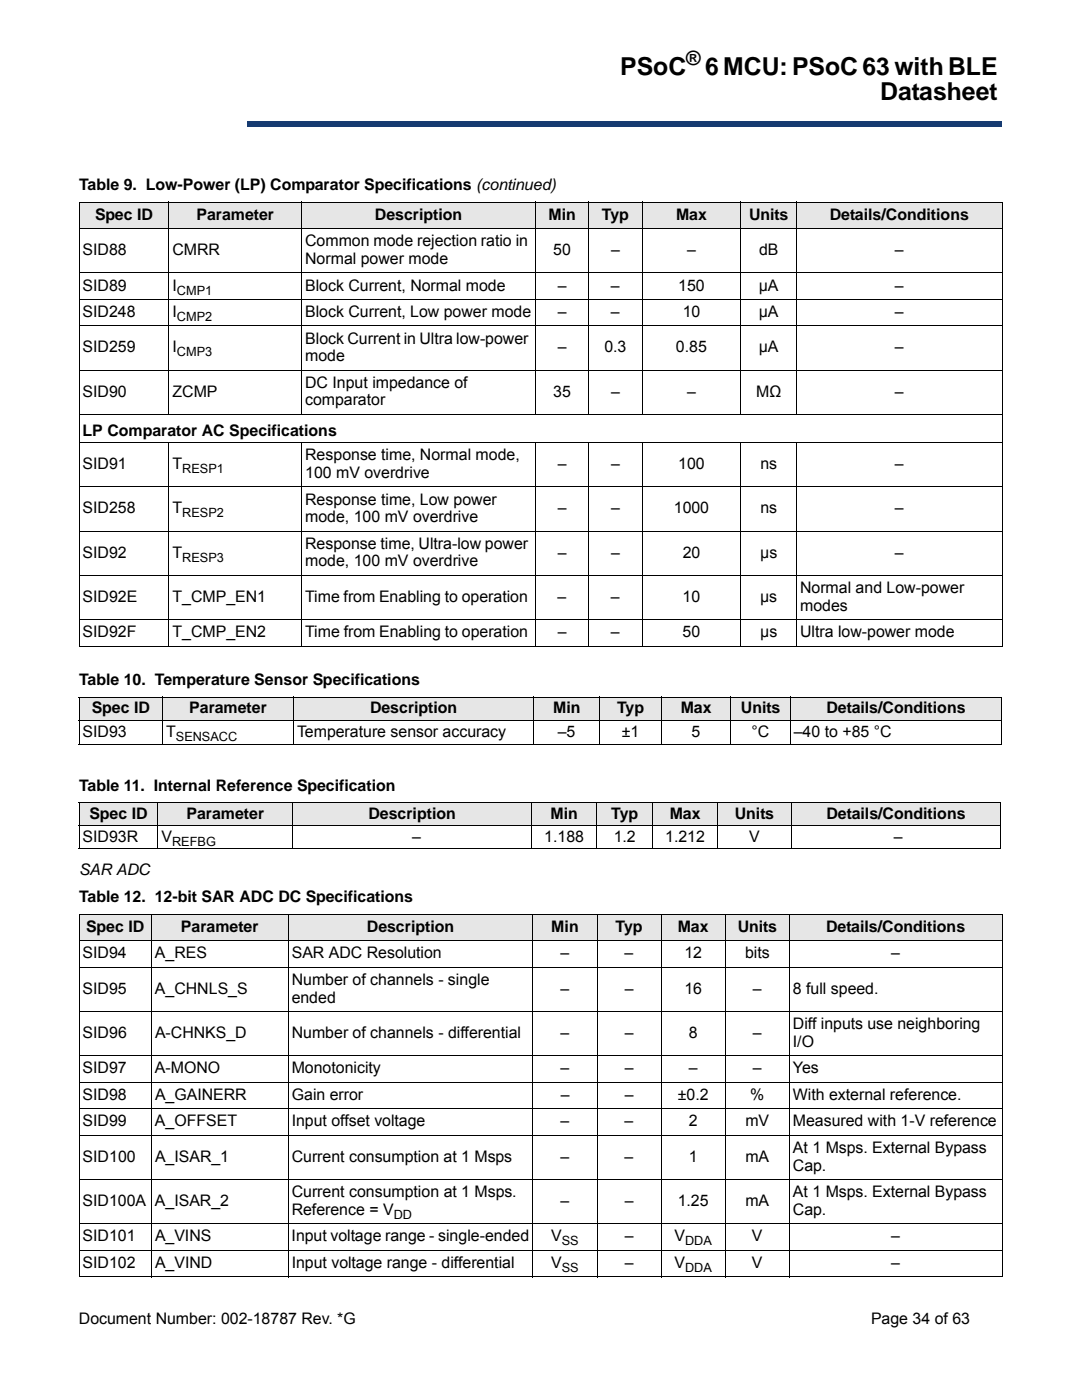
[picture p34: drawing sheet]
<svg xmlns="http://www.w3.org/2000/svg" width="216mm" height="279mm" viewBox="0 0 216 279" stroke-linecap="round" stroke-linejoin="round" font-family="sans-serif">
<defs><g id="words">
<g font-size="4.9">
<text x="123.8" y="15">PSoC</text>
<text x="140.7" y="15">6 MCU: PSoC 63 with BLE</text>
<text x="175.6" y="20">Datasheet</text>
</g>
<text font-size="3.9" x="136.9" y="13">®</text>
<g font-size="3.2">
<text x="15.8" y="37.9">Table 9. Low-Power (LP) Comparator Specifications (continued)</text>
<text x="19" y="43.9">Spec ID</text>
<text x="39.2" y="43.9">Parameter</text>
<text x="74.8" y="43.9">Description</text>
<text x="109.5" y="43.9">Min</text>
<text x="120.1" y="43.9">Typ</text>
<text x="134.9" y="43.9">Max</text>
<text x="149.5" y="43.9">Units</text>
<text x="165.6" y="43.9">Details/Conditions</text>
<text x="16.5" y="50.9">SID88</text>
<text x="34.4" y="50.9">CMRR</text>
<text x="60.9" y="49.2">Common mode rejection ratio in</text>
<text x="60.9" y="52.7">Normal power mode</text>
<text x="110.4" y="50.9">50</text>
<text x="121.9" y="50.9">–</text>
<text x="137.1" y="50.9">–</text>
<text x="151.5" y="50.9">dB</text>
<text x="178.6" y="50.9">–</text>
<text x="16.5" y="58">SID89</text>
<text x="34.4" y="58">I</text>
<text x="60.9" y="58">Block Current, Normal mode</text>
<text x="111.3" y="58">–</text>
<text x="121.9" y="58">–</text>
<text x="135.3" y="58">150</text>
<text x="151.4" y="58">µA</text>
<text x="178.5" y="58">–</text>
<text x="16.5" y="63.3">SID248</text>
<text x="34.4" y="63.3">I</text>
<text x="60.9" y="63.3">Block Current, Low power mode</text>
<text x="111.3" y="63.3">–</text>
<text x="121.9" y="63.3">–</text>
<text x="136.2" y="63.3">10</text>
<text x="151.4" y="63.3">µA</text>
<text x="178.6" y="63.3">–</text>
<text x="16.5" y="70.3">SID259</text>
<text x="34.4" y="70.3">I</text>
<text x="60.9" y="68.6">Block Current in Ultra low-power</text>
<text x="111.3" y="70.3">–</text>
<text x="120.6" y="70.3">0.3</text>
<text x="134.9" y="70.3">0.85</text>
<text x="151.4" y="70.3">µA</text>
<text x="178.6" y="70.3">–</text>
<text x="60.9" y="77.4">DC Input impedance of</text>
<text x="60.9" y="72.1">mode</text>
<text x="16.5" y="79.2">SID90</text>
<text x="34.4" y="79.2">ZCMP</text>
<text x="60.9" y="80.9">comparator</text>
<text x="110.4" y="79.2">35</text>
<text x="121.9" y="79.2">–</text>
<text x="137.1" y="79.2">–</text>
<text x="150.9" y="79.2">MΩ</text>
<text x="178.6" y="79.2">–</text>
<text x="16.5" y="87">LP Comparator AC Specifications</text>
<text x="16.5" y="93.6">SID91</text>
<text x="34.4" y="93.6">T</text>
<text x="60.9" y="91.9">Response time, Normal mode,</text>
<text x="60.9" y="95.4">100 mV overdrive</text>
<text x="111.3" y="93.6">–</text>
<text x="121.9" y="93.6">–</text>
<text x="135.3" y="93.6">100</text>
<text x="151.7" y="93.6">ns</text>
<text x="178.6" y="93.6">–</text>
<text x="60.9" y="100.7">Response time, Low power</text>
<text x="16.5" y="102.5">SID258</text>
<text x="34.4" y="102.5">T</text>
<text x="60.9" y="104.2">mode, 100 mV overdrive</text>
<text x="111.3" y="102.5">–</text>
<text x="121.9" y="102.5">–</text>
<text x="134.4" y="102.5">1000</text>
<text x="151.7" y="102.5">ns</text>
<text x="178.6" y="102.5">–</text>
<text x="16.5" y="111.3">SID92</text>
<text x="34.4" y="111.3">T</text>
<text x="60.9" y="109.5">Response time, Ultra-low power</text>
<text x="60.9" y="113.1">mode, 100 mV overdrive</text>
<text x="111.3" y="111.3">–</text>
<text x="121.9" y="111.3">–</text>
<text x="136.2" y="111.3">20</text>
<text x="151.7" y="111.3">µs</text>
<text x="178.6" y="111.3">–</text>
<text x="159.7" y="118.3">Normal and Low-power</text>
<text x="16.5" y="120.1">SID92E</text>
<text x="34.4" y="120.1">T_CMP_EN1</text>
<text x="60.9" y="120.1">Time from Enabling to operation</text>
<text x="111.3" y="120.1">–</text>
<text x="121.9" y="120.1">–</text>
<text x="136.2" y="120.1">10</text>
<text x="151.7" y="120.1">µs</text>
<text x="159.7" y="121.9">modes</text>
<text x="16.5" y="127.1">SID92F</text>
<text x="34.4" y="127.1">T_CMP_EN2</text>
<text x="60.9" y="127.1">Time from Enabling to operation</text>
<text x="111.3" y="127.1">–</text>
<text x="121.9" y="127.1">–</text>
<text x="136.2" y="127.1">50</text>
<text x="151.7" y="127.1">µs</text>
<text x="159.7" y="127.1">Ultra low-power mode</text>
<text x="15.8" y="136.7">Table 10. Temperature Sensor Specifications</text>
<text x="18.3" y="142.3">Spec ID</text>
<text x="37.8" y="142.3">Parameter</text>
<text x="73.8" y="142.3">Description</text>
<text x="110.4" y="142.3">Min</text>
<text x="123.1" y="142.3">Typ</text>
<text x="135.8" y="142.3">Max</text>
<text x="147.8" y="142.3">Units</text>
<text x="164.9" y="142.3">Details/Conditions</text>
<text x="16.5" y="147">SID93</text>
<text x="33.2" y="147">T</text>
<text x="59.3" y="147">Temperature sensor accuracy</text>
<text x="111.3" y="147">–5</text>
<text x="124.1" y="147">±1</text>
<text x="138" y="147">5</text>
<text x="150" y="147">°C</text>
<text x="158.4" y="147">–40 to +85 °C</text>
<text x="15.8" y="157.8">Table 11. Internal Reference Specification</text>
<text x="16.5" y="168">SID93R</text>
<text x="17.9" y="163.4">Spec ID</text>
<text x="32.2" y="168">V</text>
<text x="37.2" y="163.4">Parameter</text>
<text x="73.5" y="163.4">Description</text>
<text x="82.2" y="168">–</text>
<text x="108.6" y="168">1.188</text>
<text x="109.9" y="163.4">Min</text>
<text x="121.9" y="163.4">Typ</text>
<text x="122.5" y="168">1.2</text>
<text x="132.7" y="168">1.212</text>
<text x="133.6" y="163.4">Max</text>
<text x="146.6" y="163.4">Units</text>
<text x="149.5" y="168">V</text>
<text x="164.9" y="163.4">Details/Conditions</text>
<text x="178.3" y="168">–</text>
<text x="15.8" y="174.7">SAR ADC</text>
<text x="15.8" y="180">Table 12. 12-bit SAR ADC DC Specifications</text>
<text x="17.2" y="186">Spec ID</text>
<text x="36.1" y="186">Parameter</text>
<text x="73.2" y="186">Description</text>
<text x="110" y="186">Min</text>
<text x="122.8" y="186">Typ</text>
<text x="135.2" y="186">Max</text>
<text x="147.2" y="186">Units</text>
<text x="164.8" y="186">Details/Conditions</text>
<text x="16.5" y="191.3">SID94</text>
<text x="30.9" y="191.3">A_RES</text>
<text x="58.2" y="191.3">SAR ADC Resolution</text>
<text x="111.9" y="191.3">–</text>
<text x="124.6" y="191.3">–</text>
<text x="136.6" y="191.3">12</text>
<text x="148.7" y="191.3">bits</text>
<text x="177.9" y="191.3">–</text>
<text x="58.2" y="196.6">Number of channels - single</text>
<text x="16.5" y="198.4">SID95</text>
<text x="30.9" y="198.4">A_CHNLS_S</text>
<text x="58.2" y="200.1">ended</text>
<text x="111.9" y="198.4">–</text>
<text x="124.6" y="198.4">–</text>
<text x="136.6" y="198.4">16</text>
<text x="150.2" y="198.4">–</text>
<text x="158.2" y="198.4">8 full speed.</text>
<text x="16.5" y="207.2">SID96</text>
<text x="30.9" y="207.2">A-CHNKS_D</text>
<text x="58.2" y="207.2">Number of channels - differential</text>
<text x="111.9" y="207.2">–</text>
<text x="124.7" y="207.2">–</text>
<text x="137.4" y="207.2">8</text>
<text x="150.2" y="207.2">–</text>
<text x="158.2" y="205.4">Diff inputs use neighboring</text>
<text x="158.2" y="208.9">I/O</text>
<text x="16.5" y="214.2">SID97</text>
<text x="30.9" y="214.2">A-MONO</text>
<text x="58.2" y="214.2">Monotonicity</text>
<text x="111.9" y="214.2">–</text>
<text x="124.6" y="214.2">–</text>
<text x="137.4" y="214.2">–</text>
<text x="150.2" y="214.2">–</text>
<text x="158.2" y="214.2">Yes</text>
<text x="16.5" y="219.5">SID98</text>
<text x="30.9" y="219.5">A_GAINERR</text>
<text x="58.2" y="219.5">Gain error</text>
<text x="111.9" y="219.5">–</text>
<text x="124.7" y="219.5">–</text>
<text x="135.3" y="219.5">±0.2</text>
<text x="149.7" y="219.5">%</text>
<text x="158.2" y="219.5">With external reference.</text>
<text x="16.5" y="224.8">SID99</text>
<text x="30.9" y="224.8">A_OFFSET</text>
<text x="58.2" y="224.8">Input offset voltage</text>
<text x="111.9" y="224.8">–</text>
<text x="124.6" y="224.8">–</text>
<text x="137.4" y="224.8">2</text>
<text x="148.7" y="224.8">mV</text>
<text x="158.2" y="224.8">Measured with 1-V reference</text>
<text x="16.5" y="231.9">SID100</text>
<text x="30.9" y="231.9">A_ISAR_1</text>
<text x="58.2" y="231.9">Current consumption at 1 Msps</text>
<text x="111.9" y="231.9">–</text>
<text x="124.6" y="231.9">–</text>
<text x="137.4" y="231.9">1</text>
<text x="148.7" y="231.9">mA</text>
<text x="158.2" y="230.1">At 1 Msps. External Bypass</text>
<text x="158.2" y="233.6">Cap.</text>
<text x="58.2" y="238.9">Current consumption at 1 Msps.</text>
<text x="158.2" y="238.9">At 1 Msps. External Bypass</text>
<text x="16.5" y="240.7">SID100A A_ISAR_2</text>
<text x="58.2" y="242.4">Reference = V</text>
<text x="111.9" y="240.7">–</text>
<text x="124.6" y="240.7">–</text>
<text x="135.2" y="240.7">1.25</text>
<text x="148.7" y="240.7">mA</text>
<text x="158.2" y="242.4">Cap.</text>
<text x="16.5" y="247.7">SID101</text>
<text x="30.9" y="247.7">A_VINS</text>
<text x="58.2" y="247.7">Input voltage range - single-ended</text>
<text x="110" y="247.7">V</text>
<text x="124.7" y="247.7">–</text>
<text x="134.6" y="247.7">V</text>
<text x="150.1" y="247.7">V</text>
<text x="177.8" y="247.7">–</text>
<text x="16.5" y="253">SID102</text>
<text x="30.9" y="253">A_VIND</text>
<text x="58.2" y="253">Input voltage range - differential</text>
<text x="110" y="253">V</text>
<text x="124.7" y="253">–</text>
<text x="134.6" y="253">V</text>
<text x="150.1" y="253">V</text>
<text x="177.8" y="253">–</text>
<text x="15.7" y="264.1">Document Number: 002-18787 Rev. *G</text>
<text x="173.8" y="264.1">Page 34 of 63</text>
</g>
<g font-size="2.5">
<text x="35.3" y="58.8">CMP1</text>
<text x="35.3" y="64.1">CMP2</text>
<text x="35.3" y="71.1">CMP3</text>
<text x="36.4" y="94.4">RESP1</text>
<text x="36.4" y="103.3">RESP2</text>
<text x="36.4" y="112.1">RESP3</text>
<text x="35.1" y="147.8">SENSACC</text>
<text x="34.3" y="168.8">REFBG</text>
<text x="78.6" y="243.2">DD</text>
<text x="112.1" y="248.5">SS</text>
<text x="136.7" y="248.5">DDA</text>
<text x="112.1" y="253.8">SS</text>
<text x="136.7" y="253.8">DDA</text>
</g>
</g></defs>
<path d="M49.3 24.3h150.5v1h-150.5z" fill="#163b71"/>
<path d="M49.3 24.3h150.6" fill="none" stroke="#163b71" stroke-width=".2"/>
<path d="M199.7 24.3h.2v1h-.2z" fill="#163b71"/>
<path d="M49.3 25.3h150.5" fill="none" stroke="#163b71" stroke-width=".2"/>
<path d="M49.3 24.3h.1v1h-.1z" fill="#163b71"/>
<g fill="#e6e6e6">
<path d="M15.8 40.3h17.9v5.3h-17.9z"/>
<path d="M33.7 40.3h26.5v5.3h-26.5z"/>
<path d="M60.2 40.3h46.6v5.3h-46.6z"/>
<path d="M106.8 40.3h10.7v5.3h-10.7z"/>
<path d="M117.5 40.3h10.6v5.3h-10.6z"/>
<path d="M128.1 40.3h19.7v5.3h-19.7z"/>
<path d="M147.8 40.3h11.2v5.3h-11.2z"/>
<path d="M159 40.3h40.9v5.3h-40.9z"/>
</g>
<g fill="none" stroke="#000" stroke-width=".2">
<path d="M15.7 40.3h184.3M15.7 45.6h184.3M15.7 54.5h184.3M15.7 59.8h184.3M15.8 40.4v88.4M33.7 40.3v42.5M60.2 40.3v42.5M106.8 40.3v42.5M117.5 40.3v42.5M128.1 40.3v42.5M147.8 40.3v42.5M159 40.3v42.5"/>
<path d="M199.9 40.4v88.4M15.7 65h184.3M15.7 73.9h184.3M15.7 82.7h184.3M15.7 88.3h184.3M15.7 97.2h184.3M33.7 88.3v40.7M60.2 88.3v40.7M106.8 88.3v40.7M117.5 88.3v40.7M128.1 88.3v40.7M147.8 88.3v40.7"/>
<path d="M159 88.3v40.7M15.7 106h184.3M15.7 114.8h184.3M15.7 123.6h184.3M15.7 128.9h184.3"/>
</g>
<g fill="#e6e6e6">
<path d="M15.8 139.1h16.6v4.6h-16.6z"/>
<path d="M32.4 139.1h26.2v4.6h-26.2z"/>
<path d="M58.6 139.1h47.9v4.6h-47.9z"/>
<path d="M106.5 139.1h13.2v4.6h-13.2z"/>
<path d="M119.7 139.1h12.3v4.6h-12.3z"/>
<path d="M132 139.1h13.8v4.6h-13.8z"/>
<path d="M145.8 139.1h11.9v4.6h-11.9z"/>
<path d="M157.7 139.1h42.1v4.6h-42.1z"/>
</g>
<path d="M15.7 139.1h184.2M15.8 139.2v9.3M32.4 139.1v9.6M58.6 139.1v9.6M106.5 139.1v9.6M119.7 139.1v9.6M132 139.1v9.6M145.8 139.1v9.6M157.7 139.1v9.6M199.8 139.2v9.3M15.7 143.7h184.2M15.7 148.6h184.2" fill="none" stroke="#000" stroke-width=".2"/>
<g fill="#e6e6e6">
<path d="M15.8 160.3h15.7v4.5h-15.7z"/>
<path d="M31.5 160.3h26.9v4.5h-26.9z"/>
<path d="M58.4 160.3h47.7v4.5h-47.7z"/>
<path d="M106.1 160.3h13v4.5h-13z"/>
<path d="M119.1 160.3h11.1v4.5h-11.1z"/>
<path d="M130.2 160.3h13v4.5h-13z"/>
<path d="M143.2 160.3h14.7v4.5h-14.7z"/>
<path d="M157.9 160.3h41.8v4.5h-41.8z"/>
</g>
<path d="M15.7 160.3h184.1M15.7 164.8h184.1M15.7 169.4h184.1M15.8 160.3v9M31.5 160.2v9.3M58.4 160.2v9.3M106.1 160.2v9.3M119.1 160.2v9.3M130.2 160.2v9.3M143.2 160.2v9.3M157.9 160.2v9.3M199.7 160.3v9" fill="none" stroke="#000" stroke-width=".2"/>
<g fill="#e6e6e6">
<path d="M15.8 182.5h14.4v5.3h-14.4z"/>
<path d="M30.2 182.5h27.3v5.3h-27.3z"/>
<path d="M57.5 182.5h48.8v5.3h-48.8z"/>
<path d="M106.3 182.5h12.8v5.3h-12.8z"/>
<path d="M119.1 182.5h12.8v5.3h-12.8z"/>
<path d="M131.9 182.5h12.8v5.3h-12.8z"/>
<path d="M144.7 182.5h12.8v5.3h-12.8z"/>
<path d="M157.5 182.5h42.4v5.3h-42.4z"/>
</g>
<g fill="none" stroke="#000" stroke-width=".2">
<path d="M15.7 182.5h184.3M15.7 187.8h184.3M15.7 193.1h184.3M15.8 182.6v72.1M30.2 182.4v72.5M57.5 182.4v72.5M106.3 182.4v72.5M119.1 182.4v72.5M131.9 182.4v72.5M144.7 182.4v72.5M157.5 182.4v72.5M199.9 182.6v72.1"/>
<path d="M15.7 201.9h184.3M15.7 210.7h184.3M15.7 216h184.3M15.7 221.3h184.3M15.7 226.6h184.3M15.7 235.4h184.3M15.7 244.2h184.3M15.7 249.5h184.3M15.7 254.8h184.3"/>
</g>
<use href="#words"/>
</svg>
